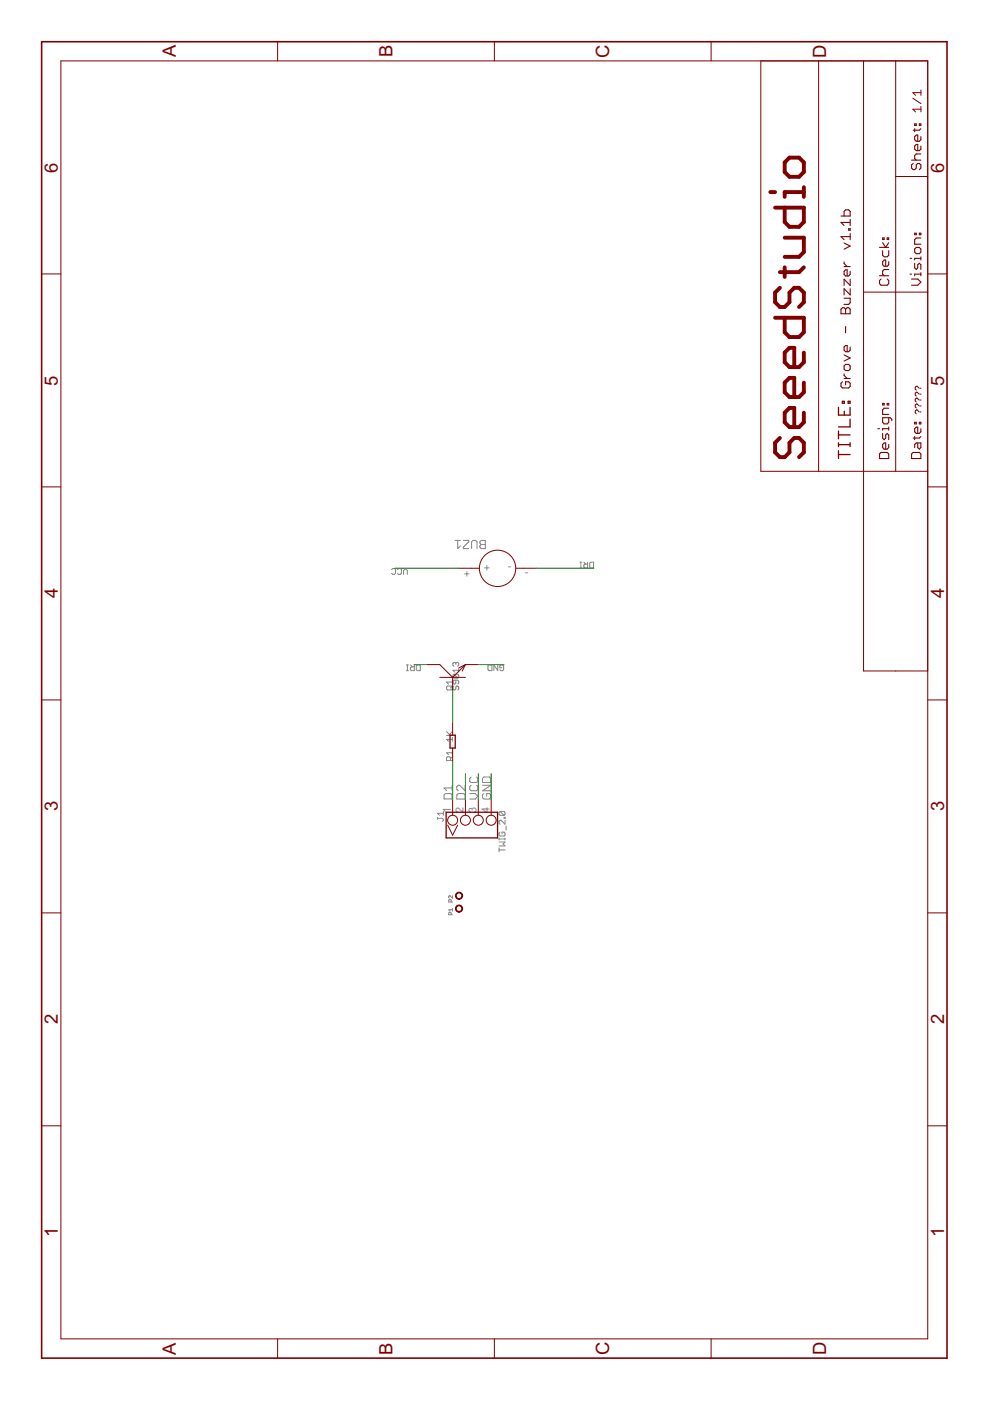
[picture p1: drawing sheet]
<svg xmlns="http://www.w3.org/2000/svg" width="210mm" height="297mm" viewBox="0 0 210 297" stroke-linecap="round" stroke-linejoin="round" font-family="sans-serif">
<defs><g id="words">
<g font-size="4.4" fill="#800000">
<text x="37.3" y="12.2" transform="rotate(-90 37.3 12.2)">A</text>
<text x="83.2" y="12.2" transform="rotate(-90 83.2 12.2)">B</text>
<text x="129.2" y="12.3" transform="rotate(-90 129.2 12.3)">C</text>
<text x="175.1" y="12.3" transform="rotate(-90 175.1 12.3)">D</text>
<text x="12.3" y="36.6" transform="rotate(-90 12.3 36.6)">6</text>
<text x="200.2" y="36.6" transform="rotate(-90 200.2 36.6)">6</text>
<text x="12.3" y="81.7" transform="rotate(-90 12.3 81.7)">5</text>
<text x="200.2" y="81.7" transform="rotate(-90 200.2 81.7)">5</text>
<text x="12.3" y="126.9" transform="rotate(-90 12.3 126.9)">4</text>
<text x="200.2" y="126.9" transform="rotate(-90 200.2 126.9)">4</text>
<text x="12.3" y="172" transform="rotate(-90 12.3 172)">3</text>
<text x="200.2" y="172" transform="rotate(-90 200.2 172)">3</text>
<text x="12.3" y="217.2" transform="rotate(-90 12.3 217.2)">2</text>
<text x="200.2" y="217.2" transform="rotate(-90 200.2 217.2)">2</text>
<text x="12.3" y="262.4" transform="rotate(-90 12.3 262.4)">1</text>
<text x="200.2" y="262.4" transform="rotate(-90 200.2 262.4)">1</text>
<text x="37.3" y="287.2" transform="rotate(-90 37.3 287.2)">A</text>
<text x="83.2" y="287.2" transform="rotate(-90 83.2 287.2)">B</text>
<text x="129.2" y="287.3" transform="rotate(-90 129.2 287.3)">C</text>
<text x="175.1" y="287.3" transform="rotate(-90 175.1 287.3)">D</text>
</g>
<g font-size="2.6" fill="#808080">
<text x="103.9" y="119.7" transform="rotate(-180 103.9 119.7)">+</text>
<text x="108.4" y="119.7" transform="rotate(-180 108.4 119.7)">-</text>
<text x="99.7" y="120.9" transform="rotate(-180 99.7 120.9)">+</text>
<text x="112.1" y="120.9" transform="rotate(-180 112.1 120.9)">-</text>
<text x="95.6" y="172.4" transform="rotate(-90 95.6 172.4)">1</text>
<text x="98.3" y="172.4" transform="rotate(-90 98.3 172.4)">2</text>
<text x="101" y="172.4" transform="rotate(-90 101 172.4)">3</text>
<text x="103.8" y="172.4" transform="rotate(-90 103.8 172.4)">4</text>
</g>
</g></defs>
<g fill="none" stroke="#808080" stroke-width=".21">
<path d="M96.5 114.6h1.1M97 114.6v1.7l.6-.6M98.2 114.6h1.2v.3l-1.2 1.1v.3h1.2M100 116.3v-1.4l.3-.3h.6l.2 .3v1.4M102 114.6h.9v1.7h-.9l-.3-.3v-.3l.3-.3-.3-.3v-.2zM102 115.4h.9M122.9 119.2h.4M123.1 119.2v1.2M123.8 119.2l.4 .4M124.6 119.2v1.2h-.6l-.2-.2v-.4l.2-.2h.6M125.2 119.2h.7v1.2h-.7l-.2-.2v-.8zM83 120.8l.2-.3h.5l.2 .3v.8l-.2 .2h-.5l-.2-.2"/>
<path d="M84.3 120.8l.2-.3h.4l.2 .3v.8l-.2 .2h-.4l-.2-.2M85.6 121.8v-.9l.4-.4 .4 .4v.9M122.9 120.4h.4M86.2 142.2h.4M86.2 141h.4M86.4 141v1.2M87 141l.4 .4M87.8 141v1.2h-.6l-.2-.2v-.4l.2-.2h.6M88.3 141.2l.2-.2h.6v1.2h-.6l-.2-.2zM94.7 155.9h1.2M94.7 155.1l.8 .8M94.9 145.5h.8l.2 .2v.4l-.2 .2h-.8l-.2-.2v-.4z"/>
<path d="M95.9 156.8h-1.2l.4 .4M95.9 144.2v.8M95.9 156.4v.8M95.9 159.2v.8M95.9 155.1l-.6 .6M95.9 145.5l-.4 .4M95.9 144.6h-1.2l.4 .4M95.9 159.6h-1.2l.4 .4M96.2 145.5l-.2 .2v.4l.2 .2 .4-.2v-.4l.3-.2 .4 .2v.4l-.3 .2M96.2 143l-.2 .2v.4l.2 .2h.8M96.2 143h.8l.3 .2v.4l-.3 .2M96.2 143l.8 .8"/>
<path d="M96.6 140.7l-.2-.3-.4 .3v.4l.2 .2M96.6 144.2v.6l-.2 .2-.4-.2v-.4l.2-.2h.8l.3 .2v.4l-.3 .2M96.6 140.7v.2M96.6 140.7l.3-.3 .4 .3v.4l-.3 .2M97.3 141.7v.8M97.3 142.1h-1.3l.4 .4M103.5 141.2l.2-.2h.6v1.2h-.6l-.2-.2zM105.5 141v1.2l-.8-1.2v1.2M106.4 141.6h-.4v-.4l.2-.2h.4l.2 .2v.8l-.2 .2h-.4l-.2-.2M92.8 173.5h1l.2 .2-.2 .4M92.8 173.3v.4M94 172v.9"/>
<path d="M94 172.4h-1.2l.4 .5M94.1 168.6l.3-.3h1.2l.3 .3v.8h-1.8zM95.5 161.2v-.6l-.2-.2h-.4l-.2 .2v.6h1.2M95.9 166.5v1.1M95.9 167.1h-1.8l.6 .5M95.9 160.4l-.4 .4M96.9 168.6l.3-.3h1.1l.3 .3v.8h-1.7zM98.6 166.5v1.2l-1.1-1.2h-.3l-.3 .3v.6l.3 .3M99.6 168.3h1.2l.5 .5-.5 .6h-1.2M99.9 166.5l-.3 .3v.6l.3 .3h1.1l.3-.3v-.6l-.3-.3M99.9 164.7l-.3 .3v.6l.3 .3h1.1l.3-.3v-.6l-.3-.3M102.3 166.5h1.8l-1.8 1.2h1.8"/>
<path d="M102.6 168.3l-.3 .3v.5l.3 .3h1.2l.3-.3v-.5l-.3-.3h-.6v.5M102.6 164.7h1.2l.3 .3v.9h-1.8v-.9zM105.8 177.7v.4M105.8 179.8v.8M105.8 178.5h1.3l-.4 .4 .4 .4h-1.3M105.8 177.9h1.3M106 172l-.2 .3v.4l.2 .2h.9M106 176.4l-.2 .2v.5l.2 .1h.9l.2-.1v-.5l-.2-.2h-.5v.4M106 172h.9l.2 .3v.4l-.2 .2M106 172l.9 .9M106.9 173.3h.2v.2h-.2zM107.1 173.9v.9l-.9-.9-.4 .2v.4l.2 .3"/>
<path d="M107.1 177.7v.4M107.3 175.2v.8M95.7 194l-.2-.6-.4 .2v.4h.8M95.7 191.2v-.4l-.4-.1-.2 .5h.8M95.9 189.9v.5l-.6-.5-.2 .1 .2 .4M95.9 192.9h-.8l.3 .3M95.9 192.6v.6M105.8 180.2h1.3"/>
</g>
<g fill="none" stroke="#800000" stroke-width=".28">
<path d="M177.8 96.4h2.4M177.8 86.4v1.6h2.4v-1.6M177.8 91.4v1.6M177.8 93.9v.8M177.8 95.6v1.6M177.8 94.3h2.4M177.8 92.2h2.4M178.6 85.1h.4v.4h-.4zM179 87.2v.8M179.8 85.1h.4v.4h-.4zM180.2 88.9v1.6h-2.4M180.2 93.9v.8"/>
<path d="M95.4 155.9h1.1v2.7h-1.1zM94.6 172.2h10.9v5.5h-10.9z"/>
</g>
<g fill="none" stroke="#800000" stroke-width=".21">
<path d="M12.9 12.9h183.8v271h-183.8zM58.9 8.8v4.1M104.8 8.8v4.1M150.8 8.8v4.1M161.3 12.9v87h35.4M173.6 12.9v87M183.1 12.9v87M189.9 12.9v87M195.3 19.1v1.1M195.3 19.6h-1.8l.6 .6M189.9 37.4h6.8M193.5 20.8l1.8 1.2"/>
<path d="M195.3 23.2h-1.8l.6 .5M195.3 22.6v1.1M8.8 58.1h4.1M196.7 58.1h4.1M183.1 61.9h13.6M194.9 87.3l-.4-.4h-.2l-.2 .2v.4l.2 .2M194.9 82.3l-.4-.4h-.2l-.2 .2v.4l.2 .2M194.9 83.6l-.6-.4-.2 .2v.4l.2 .2M194.9 84.8l-.6-.4-.2 .2v.4l.2 .2M194.9 86.1l-.6-.4-.2 .2v.4l.2 .2M195.1 87.3h.2M195.1 86.1h.2"/>
<path d="M195.1 84.8h.2M195.1 83.6h.2M195.1 82.3h.2M8.8 103.2h4.1M183.1 100.1v42.2h13.6M196.7 103.2h4.1M97.3 120.5h4.3M109.5 120.5h4.2M8.8 148.4h4.1M90.5 140.9h2.7l2.8 2.7M93.2 143.6h5.5M96 143.6v2.7"/>
<path d="M96 153.2v2.7M96 158.6v2.7M98.7 140.9l-2.7 2.7M98.7 140.9l-1.4 .7M98.7 140.9l-.7 1.4M98.7 140.9h2.7M196.7 148.4h4.1M94.9 174.9l1.1 2.2 1-2.2M96 169.5v3.3M98.7 169.5v3.3M101.4 169.5v3.3M104.1 169.5v3.3"/>
<path d="M8.8 193.5h4.1M196.7 193.5h4.1M8.8 238.7h4.1M196.7 238.7h4.1M58.9 283.9v4.1M104.8 283.9v4.1M150.8 283.9v4.1"/>
<circle cx="105.5" cy="120.5" r="3.9"/>
<circle cx="96" cy="173.9" r="1.06"/>
<circle cx="98.7" cy="173.9" r="1.06"/>
<circle cx="101.4" cy="173.9" r="1.06"/>
<circle cx="104.1" cy="173.9" r="1.06"/>
</g>
<g fill="#800000" stroke="#800000" stroke-width=".21">
<path d="M96.8 192a.76 .76 0 0 1 1.2 .4 .76 .76 0 0 1-.7 1v-.2a.61 .61 0 0 1-.5-.9 .61 .61 0 0 1 1-.1 .61 .61 0 0 1-.3 1 .68 .68 0 0 1-.9-.2 .68 .68 0 0 1 .2-1z" fill-rule="evenodd"/>
<path d="M96.8 189.3a.76 .76 0 0 1 1.2 .4 .76 .76 0 0 1-.7 1v-.2a.6 .6 0 0 1-.5-.8 .6 .6 0 0 1 .9-.2 .6 .6 0 0 1-.2 1 .67 .67 0 0 1-.9-.2 .67 .67 0 0 1 .2-1z" fill-rule="evenodd"/>
</g>
<g fill="none" stroke="#800000" stroke-width=".23">
<path d="M193.3 34h1.9M193.6 34.6l-.3 .4v.6l.3 .4h.3l.4-.4v-.6l.3-.4h.3l.3 .4v.6l-.3 .4M193.9 26.3h.4v.3h-.4zM193.9 27.3v.6M194.9 26.3h.3v.3h-.3zM195.2 29v.6l-.3 .4h-.6l-.4-.4v-.6l.4-.4h.3v1.4M195.2 31v.6l-.3 .3h-.6l-.4-.3v-.6l.4-.4h.3v1.3M195.2 32.6h-.9l-.4 .4v.6l.4 .4M195.2 27.3l-.3 .3h-1.3M178.3 45.8h2v-1l-.4-.3h-.6l-.3 .3v1M179 55.5v.4l.6 .6M179 56.5h1.3"/>
<path d="M179 51.5l1.3 .7-1.3 .6M179.9 48.5h.4v.3h-.4zM180.3 46.5v1.3M180.3 49.5v1.3M180.3 57.5v.7l-.4 .3h-.6l-.3-.3v-.7l.3-.3h.3v1.3M180.3 59.2v1.3l-1.3-1.3v1.3M180.3 50.2h-2l.7 .6M180.3 47.2h-2l.7 .6M186.5 58.5h1.9M186.5 52.5h1.9M186.8 59.2l-.3 .3v.6l.3 .4h1.3l.3-.4v-.6l-.3-.3M187.1 53.1v1l.4 .3h.6l.3-.3v-1"/>
<path d="M187.1 50.4h.4v.4h-.4zM187.1 51.5l.7 1 .6-1M188.1 50.4h.3v.4h-.3zM188.4 55.5v.6l-.3 .4h-.6l-.4-.4v-.6l.4-.4h.3v1.4M188.4 57.1h-.9l-.4 .4v.6l.4 .4M193 58.1h.3M193 54.8h.3M193.3 59.2h1.3l.6 .6-.6 .7h-1.3M193.9 49.4h.4v.4h-.4zM193.9 52.8l.4-.3h.6l.3 .3v.6l-.3 .4h-.6l-.4-.4zM193.9 55.8v1l.4 .3 .3-.3v-.7l.3-.3 .3 .3v1M194.9 49.4h.3v.4h-.3z"/>
<path d="M195.2 54.5v.6M195.2 57.8v.7M195.2 50.5h-.9l-.4 .3v1h1.3M195.2 54.8h-1.3v.3M195.2 58.1h-1.3v.4M178.3 65.6l.3-.4h.4l.3 .4 .3-.4h.3l.4 .4v.9h-2zM179 63.2h1.3v1l-.4 .3h-.9M179 79.3v.3l.6 .6M179 75.2l1.3 .7-1.3 .7M179.3 77.3h.6l.4 .3v.7l-.4 .3h-.6l-.3-.3v-.7zM179.3 65.6v.9M179.3 69.2v1.3"/>
<path d="M180.3 61.2v1.3l-1.3-1.3v1.3M180.3 73.6v.6l-.4 .4h-.6l-.3-.4v-.6l.3-.3h.3v1.3M178.6 80.9l-.3 .4v.6l.3 .4h1.3l.4-.4v-.6l-.4-.4h-.6v.7M179 80.2h1.3M186.1 90.9h.4M186.5 96.2l.3-.3h1.3l.3 .3v1h-1.9zM187.1 91.9v1l.4 .3 .3-.3v-.7l.3-.3 .3 .3v1M187.1 85.5h.4v.4h-.4zM188.1 85.5h.3v.4h-.3zM188.4 88.6v.9l-.3 .4h-.6l-.4-.4v-.9h1.7l.3 .3v.3M188.4 90.6v.6M188.4 94.2v.7l-.3 .3h-.6l-.4-.3v-.7l.4-.3h.3v1.3"/>
<path d="M188.4 86.6h-.9l-.4 .3v1h1.3M188.4 90.9h-1.3v.3M193.3 96.2l.3-.3h1.3l.3 .3v1h-1.9zM193.9 89.5h.4v.4h-.4zM193.9 92.6v.6M194.6 93.9v1l.3 .3 .3-.3v-1h-.9l-.4 .3v.7M194.9 89.5h.3v.4h-.3zM195.2 90.9v.6l-.3 .4h-.6l-.4-.4v-.6l.4-.3h.3v1.3M195.2 92.6l-.3 .3h-1.3"/>
</g>
<g fill="none" stroke="#800000" stroke-width=".83">
<path d="M167.4 33.4h2l1 1v2.1l-1 1h-2l-1-1v-2.1zM170.4 39.7v2M163.3 40.7h1M164.3 44h6.1v3.1l-1 1h-2l-1-1v-3.1M166.4 50.4h4v3l-1 1.1h-3M166.4 56.7v2M170.4 40.7h-4v1M170.4 56.7l-1 1h-4M164.3 67.4h6.1v3l-1 1.1h-2l-1-1.1v-3M165.4 61l-1.1 1v2.1l1.1 1h1l1-1v-2.1l1-1h1l1 1v2.1l-1 1M170.4 74.8v2l-1 1h-2l-1-1v-2l1-1.1h1v4.1M165.4 92.9l-1.1 1v2l1.1 1h1l1-1v-2l1-1h1l1 1v2l-1 1"/>
<path d="M170.4 81.1v2.1l-1 1h-2l-1-1v-2.1l1-1h1v4.1M170.4 87.5v2l-1 1.1h-2l-1-1.1v-2l1-1h1v4.1"/>
</g>
<path d="M8.8 8.8h192v279.2h-192z" fill="none" stroke="#800000" stroke-width=".34"/>
<path d="M83.7 120.5h13.6M113.7 120.5h12.2M87.8 140.9h2.7M96 146.3v6.9M101.4 140.9h5.4M96 161.3v8.2M98.7 164v5.5M101.4 164v5.5M104.1 164v5.5" fill="none" stroke="#008000" stroke-width=".21"/>
<use href="#words"/>
</svg>
